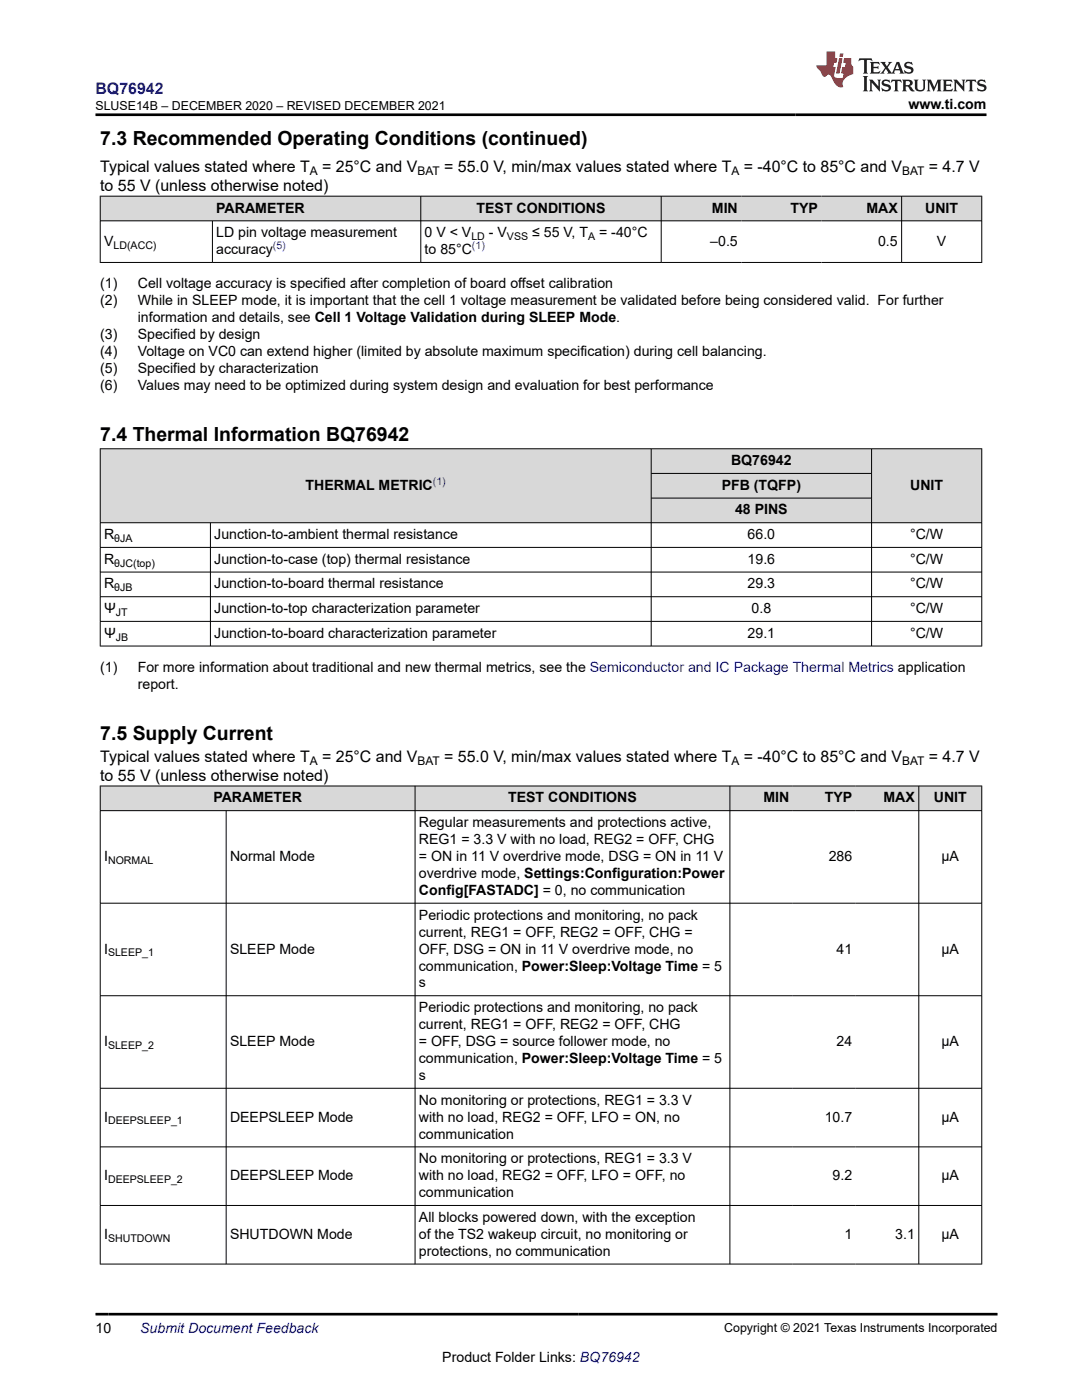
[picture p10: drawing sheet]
<svg xmlns="http://www.w3.org/2000/svg" width="216mm" height="279mm" viewBox="0 0 216 279" stroke-linecap="round" stroke-linejoin="round" font-family="sans-serif">
<defs><g id="words">
<g font-size="3.9">
<text x="20" y="28.8">7.3 Recommended Operating Conditions (continued)</text>
<text x="20" y="88">7.4 Thermal Information BQ76942</text>
<text x="20" y="147.6">7.5 Supply Current</text>
</g>
<text font-size="3.2" fill="#00f" x="19.1" y="18.7">BQ76942</text>
<g font-size="3.2">
<text x="20" y="34.3">Typical values stated where T</text>
<text x="64.3" y="34.3">= 25°C and V</text>
<text x="88.6" y="34.3">= 55.0 V, min/max values stated where T</text>
<text x="148.4" y="34.3">= -40°C to 85°C and V</text>
<text x="185.3" y="34.3">= 4.7 V</text>
<text x="20" y="38.1">to 55 V (unless otherwise noted)</text>
<text x="20" y="155.8">to 55 V (unless otherwise noted)</text>
<text x="20" y="152">Typical values stated where T</text>
<text x="64.3" y="152">= 25°C and V</text>
<text x="88.6" y="152">= 55.0 V, min/max values stated where T</text>
<text x="148.4" y="152">= -40°C to 85°C and V</text>
<text x="185.3" y="152">= 4.7 V</text>
</g>
<g font-size="2.8">
<text x="181.3" y="21.8">www.ti.com</text>
<text x="43.2" y="42.4">PARAMETER</text>
<text x="43.2" y="47.3">LD pin voltage measurement</text>
<text x="84.7" y="47.3">0 V &lt; V</text>
<text x="95.1" y="42.4">TEST CONDITIONS</text>
<text x="97.6" y="47.3">- V</text>
<text x="106.2" y="47.3">≤ 55 V, T</text>
<text x="119.5" y="47.3">= -40°C</text>
<text x="142" y="42.4">MIN</text>
<text x="157.7" y="42.4">TYP</text>
<text x="172.9" y="42.4">MAX</text>
<text x="184.6" y="42.4">UNIT</text>
<text x="20.8" y="49">V</text>
<text x="43.2" y="50.7">accuracy</text>
<text x="84.7" y="50.7">to 85°C</text>
<text x="141.7" y="49">–0.5</text>
<text x="175.2" y="49">0.5</text>
<text x="187" y="49">V</text>
<text x="20" y="57.5">(1)</text>
<text x="27.5" y="57.5">Cell voltage accuracy is specified after completion of board offset calibration</text>
<text x="20" y="60.9">(2)</text>
<text x="27.5" y="60.9">While in SLEEP mode, it is important that the cell 1 voltage measurement be validated before being considered valid. For further</text>
<text x="27.5" y="64.3">information and details, see Cell 1 Voltage Validation during SLEEP Mode.</text>
<text x="20" y="67.7">(3)</text>
<text x="20" y="71.1">(4)</text>
<text x="27.5" y="67.7">Specified by design</text>
<text x="27.5" y="71.1">Voltage on VC0 can extend higher (limited by absolute maximum specification) during cell balancing.</text>
<text x="20" y="74.5">(5)</text>
<text x="20" y="77.9">(6)</text>
<text x="27.5" y="74.5">Specified by characterization</text>
<text x="27.5" y="77.9">Values may need to be optimized during system design and evaluation for best performance</text>
<text x="145.9" y="92.8">BQ76942</text>
<text x="61" y="97.8">THERMAL METRIC</text>
<text x="144" y="97.8">PFB (TQFP)</text>
<text x="181.6" y="97.8">UNIT</text>
<text x="20.8" y="107.6">R</text>
<text x="42.8" y="107.6">Junction-to-ambient thermal resistance</text>
<text x="146.7" y="102.7">48 PINS</text>
<text x="149.2" y="107.6">66.0</text>
<text x="181.6" y="107.6">°C/W</text>
<text x="20.8" y="112.5">R</text>
<text x="42.8" y="112.5">Junction-to-case (top) thermal resistance</text>
<text x="149.2" y="112.5">19.6</text>
<text x="181.6" y="112.5">°C/W</text>
<text x="20.8" y="117.4">R</text>
<text x="42.8" y="117.4">Junction-to-board thermal resistance</text>
<text x="149.2" y="117.4">29.3</text>
<text x="181.6" y="117.4">°C/W</text>
<text x="20.8" y="122.4">Ψ</text>
<text x="42.8" y="122.4">Junction-to-top characterization parameter</text>
<text x="150" y="122.4">0.8</text>
<text x="181.6" y="122.4">°C/W</text>
<text x="20.8" y="127.3">Ψ</text>
<text x="42.8" y="127.3">Junction-to-board characterization parameter</text>
<text x="149.2" y="127.3">29.1</text>
<text x="181.6" y="127.3">°C/W</text>
<text x="20" y="134.1">(1)</text>
<text x="27.5" y="137.5">report.</text>
<text x="27.5" y="134.1">For more information about traditional and new thermal metrics, see the Semiconductor and IC Package Thermal Metrics application</text>
<text x="42.6" y="160.1">PARAMETER</text>
<text x="101.4" y="160.1">TEST CONDITIONS</text>
<text x="152.3" y="160.1">MIN</text>
<text x="164.6" y="160.1">TYP</text>
<text x="176.3" y="160.1">MAX</text>
<text x="186.3" y="160.1">UNIT</text>
<text x="83.6" y="165.1">Regular measurements and protections active,</text>
<text x="20.8" y="171.8">I</text>
<text x="45.9" y="171.8">Normal Mode</text>
<text x="83.6" y="168.4">REG1 = 3.3 V with no load, REG2 = OFF, CHG</text>
<text x="83.6" y="171.8">= ON in 11 V overdrive mode, DSG = ON in 11 V</text>
<text x="165.4" y="171.8">286</text>
<text x="187.9" y="171.8">µA</text>
<text x="83.6" y="175.2">overdrive mode, Settings:Configuration:Power</text>
<text x="83.6" y="178.6">Config[FASTADC] = 0, no communication</text>
<text x="83.6" y="183.5">Periodic protections and monitoring, no pack</text>
<text x="20.8" y="190.3">I</text>
<text x="45.9" y="190.3">SLEEP Mode</text>
<text x="83.6" y="186.9">current, REG1 = OFF, REG2 = OFF, CHG =</text>
<text x="83.6" y="190.3">OFF, DSG = ON in 11 V overdrive mode, no</text>
<text x="166.9" y="190.3">41</text>
<text x="187.9" y="190.3">µA</text>
<text x="83.6" y="193.7">communication, Power:Sleep:Voltage Time = 5</text>
<text x="83.6" y="197.1">s</text>
<text x="83.6" y="202">Periodic protections and monitoring, no pack</text>
<text x="20.8" y="208.8">I</text>
<text x="45.9" y="208.8">SLEEP Mode</text>
<text x="83.6" y="205.4">current, REG1 = OFF, REG2 = OFF, CHG</text>
<text x="83.6" y="208.8">= OFF, DSG = source follower mode, no</text>
<text x="166.9" y="208.8">24</text>
<text x="187.9" y="208.8">µA</text>
<text x="83.6" y="212.2">communication, Power:Sleep:Voltage Time = 5</text>
<text x="83.6" y="215.5">s</text>
<text x="83.6" y="220.5">No monitoring or protections, REG1 = 3.3 V</text>
<text x="20.8" y="223.8">I</text>
<text x="45.9" y="223.8">DEEPSLEEP Mode</text>
<text x="83.6" y="223.8">with no load, REG2 = OFF, LFO = ON, no</text>
<text x="83.6" y="227.2">communication</text>
<text x="164.6" y="223.8">10.7</text>
<text x="187.9" y="223.8">µA</text>
<text x="83.6" y="232.2">No monitoring or protections, REG1 = 3.3 V</text>
<text x="20.8" y="235.5">I</text>
<text x="45.9" y="235.5">DEEPSLEEP Mode</text>
<text x="83.6" y="235.5">with no load, REG2 = OFF, LFO = OFF, no</text>
<text x="83.6" y="238.9">communication</text>
<text x="166.1" y="235.5">9.2</text>
<text x="187.9" y="235.5">µA</text>
<text x="83.6" y="243.9">All blocks powered down, with the exception</text>
<text x="20.8" y="247.2">I</text>
<text x="45.9" y="247.2">SHUTDOWN Mode</text>
<text x="83.6" y="247.2">of the TS2 wakeup circuit, no monitoring or</text>
<text x="83.6" y="250.6">protections, no communication</text>
<text x="168.5" y="247.2">1</text>
<text x="178.6" y="247.2">3.1</text>
<text x="187.9" y="247.2">µA</text>
<text x="19.1" y="266.1">10</text>
<text x="88.3" y="271.7">Product Folder Links: BQ76942</text>
</g>
<text font-size="2.8" fill="#00f" x="28" y="266.1">Submit Document Feedback</text>
<g font-size="2.5">
<text x="19.1" y="21.9">SLUSE14B – DECEMBER 2020 – REVISED DECEMBER 2021</text>
<text x="144.5" y="265.8">Copyright © 2021 Texas Instruments Incorporated</text>
</g>
<g font-size="2.4">
<text x="61.8" y="34.9">A</text>
<text x="83.3" y="34.9">BAT</text>
<text x="146" y="34.9">A</text>
<text x="180" y="34.9">BAT</text>
<text x="61.8" y="152.6">A</text>
<text x="83.3" y="152.6">BAT</text>
<text x="146" y="152.6">A</text>
<text x="180" y="152.6">BAT</text>
</g>
<g font-size="2.1">
<text x="94.1" y="47.9">LD</text>
<text x="101.2" y="47.9">VSS</text>
<text x="117.4" y="47.9">A</text>
<text x="22.6" y="49.6">LD(ACC)</text>
<text x="22.8" y="108.2">θJA</text>
<text x="22.8" y="113.1">θJC(top)</text>
<text x="22.8" y="118">θJB</text>
<text x="23.1" y="122.9">JT</text>
<text x="23.1" y="127.8">JB</text>
<text x="21.6" y="172.4">NORMAL</text>
<text x="21.6" y="190.9">SLEEP_1</text>
<text x="21.6" y="209.3">SLEEP_2</text>
<text x="21.6" y="224.4">DEEPSLEEP_1</text>
<text x="21.6" y="236.1">DEEPSLEEP_2</text>
<text x="21.6" y="247.8">SHUTDOWN</text>
</g>
<g font-size="2.1" fill="#00f">
<text x="54.4" y="49.8">(5)</text>
<text x="94.2" y="49.8">(1)</text>
<text x="86.4" y="96.8">(1)</text>
</g>
</g></defs>
<g fill="#d8d8d8">
<path d="M20 39.1h175.9v5h-175.9z" fill-rule="evenodd"/>
<path d="M20.1 39.2h63.8v4.8h-63.8z" fill-rule="evenodd"/>
<path d="M84 39.2h47.9v4.8h-47.9z" fill-rule="evenodd"/>
<path d="M132 39.2h15.9v4.8h-15.9z" fill-rule="evenodd"/>
<path d="M147.9 39.2h16v4.8h-16z" fill-rule="evenodd"/>
<path d="M163.9 39.2h15.9v4.8h-15.9z" fill-rule="evenodd"/>
<path d="M180 39.2h15.8v4.8h-15.8z" fill-rule="evenodd"/>
</g>
<path d="M19.9 39.1h176.1M20 39.1v13.3M84 39.1v13.3M131.9 39.1v13.3M179.9 39.1v13.3M195.9 39.1v13.3M19.9 44.1h176.1M19.9 52.4h176.1M42.4 44.1v8.3" fill="none" stroke="#000" stroke-width=".2"/>
<g fill="#d8d8d8">
<path d="M20 89.6h175.9v4.9h-175.9z" fill-rule="evenodd"/>
<path d="M20.1 89.6h109.8v14.7h-109.8z" fill-rule="evenodd"/>
<path d="M130 89.6h43.9v4.8h-43.9z" fill-rule="evenodd"/>
<path d="M174 89.6h21.8v14.7h-21.8z" fill-rule="evenodd"/>
<path d="M130 94.5h43.9v4.8h-43.9z" fill-rule="evenodd"/>
<path d="M130 99.5h43.9v4.8h-43.9z" fill-rule="evenodd"/>
</g>
<g fill="none" stroke="#000" stroke-width=".2">
<path d="M19.9 89.6h176.1M20 89.5v39.5M129.9 89.5v39.5M129.9 94.5h44.1M129.9 99.4h44.1M173.9 89.5v39.5M195.9 89.5v39.5M19.9 104.3h176.1M19.9 109.2h176.1M19.9 114.2h176.1M19.9 119.1h176.1M42 104.3v24.7"/>
<path d="M19.9 124h176.1M19.9 128.9h176.1"/>
</g>
<g fill="#d8d8d8">
<path d="M20 156.9h175.9v4.9h-175.9z" fill-rule="evenodd"/>
<path d="M20.1 156.9h62.7v4.8h-62.7z" fill-rule="evenodd"/>
<path d="M82.9 156.9h62.7v4.8h-62.7z" fill-rule="evenodd"/>
<path d="M145.7 156.9h12.5v4.8h-12.5z" fill-rule="evenodd"/>
<path d="M158.2 156.9h12.6v4.8h-12.6z" fill-rule="evenodd"/>
<path d="M170.8 156.9h12.5v4.8h-12.5z" fill-rule="evenodd"/>
<path d="M183.4 156.9h12.4v4.8h-12.4z" fill-rule="evenodd"/>
</g>
<g fill="none" stroke="#000" stroke-width=".2">
<path d="M19.9 156.9h176.1M20 156.8v95.5M82.8 156.8v95.5M145.6 156.8v95.5M183.3 156.8v95.5M195.9 156.8v95.5M19.9 161.8h176.1M45.1 161.8v90.5M19.9 180.3h176.1M19.9 198.7h176.1M19.9 217.2h176.1M19.9 228.9h176.1"/>
<path d="M19.9 240.6h176.1M19.9 252.3h176.1"/>
</g>
<path d="M171.5 11.6l-.2 .6 .5-.2h.6v.1v2.2l-.2 .4h1l-.2-.4v-2.2v-.1h.5l.6 .2-.2-.6zM173.6 12.4l.2 .3v1.6l-.2 .4h1.9l.1-.6a1.08 1.08 0 0 1-1.3 .2v-.7h.6l.4 .2v-.7l-.4 .2h-.6v-.5l.2-.2a1 1 0 0 1 1 .3l-.1-.5zM175.7 12.4l.9 1.1-1 1.2h.9l-.2-.2 .5-.8 .4 .8-.2 .2h1.6l-.2-.2 .2-.5h.9l.1 .5-.1 .2h.9l-.2-.4-.8-1.9h-.5l-.9 2.1-.9-1.1 .9-1h-.8l.2 .2-.4 .6-.4-.6 .2-.2zM179 12.8l.4 1h-.7zM180.7 12.5a.65 .65 0 0 0-.2 .7 .65 .65 0 0 0 .6 .5l.6 .1 .1 .3a.79 .79 0 0 1-.7 .4 .79 .79 0 0 1-.7-.5l.1 .7 .2-.1a.93 .93 0 0 0 1.1 0 .93 .93 0 0 0 .4-.9 1.46 1.46 0 0 0-1.2-.6l-.1-.3a1.09 1.09 0 0 1 1.2 .2l-.2-.6-.1 .1-.5-.2zM172.2 15.2l.2 .4v2.2l-.2 .4h1l-.2-.4v-2.2l.2-.4zM173.4 15.9l.2 .4v1.5l-.2 .4h.8l-.3-.4 .1-1.3 1.6 1.8v-2l.2-.4h-.7l.1 .2 .1 1.1-1.2-1.3zM176.2 16a.65 .65 0 0 0-.2 .8 .65 .65 0 0 0 .6 .4l.6 .2 .1 .2a.79 .79 0 0 1-.7 .4 .79 .79 0 0 1-.7-.5l.1 .7 .2-.1a.93 .93 0 0 0 1.1 .1 .93 .93 0 0 0 .4-1 1.46 1.46 0 0 0-1.2-.5l-.1-.4a1.09 1.09 0 0 1 1.2 .2l-.1-.6-.2 .1-.5-.1zM177.9 15.9l-.1 .6a.63 .63 0 0 1 .8-.3v1.6l-.3 .4h1l-.2-.4v-1.6a.66 .66 0 0 1 .8 .3l-.1-.6zM180 15.9l.2 .4v1.5l-.2 .4h1l-.2-.2-.1-.7h.5l.1 .2a.79 .79 0 0 0 1.2 .6l-1-.9a.61 .61 0 0 0 .6-.6 .61 .61 0 0 0-.5-.7zM180.8 16.2h.1a.47 .47 0 0 1 .5 .1 .47 .47 0 0 1 .1 .5l-.1 .1-.7 .1zM182.3 15.9l.2 .2a2.27 2.27 0 0 0 .4 2 1.04 1.04 0 0 0 1.7-.7v-1.3l.2-.2h-.8l.2 .4v1.1a.6 .6 0 0 1-.6 .6 .6 .6 0 0 1-.6-.6v-1.1l.3-.4zM184.9 15.9l.2 .4v1.5l-.2 .4h.8l-.3-.4v-1.4l.9 1.9 .9-1.9v1.4l-.3 .4h1l-.2-.4v-1.5l.2-.4h-.8l-.7 1.5-.6-1.5zM188.1 15.9l.2 .4v1.5l-.2 .4h1.9l.1-.6a1.09 1.09 0 0 1-1.3 .2v-.7h.6l.4 .2v-.6l-.4 .2h-.6v-.6l.2-.1a1.01 1.01 0 0 1 1 .3l-.1-.6zM190.2 15.9l.3 .4v1.5l-.3 .4h.8l-.2-.4v-1.3l1.6 1.8v-2l.2-.4h-.7l.2 .2v1.1l-1.2-1.3zM192.8 15.9l-.1 .6a.63 .63 0 0 1 .8-.3v1.6l-.3 .4h1l-.2-.4v-1.6a.66 .66 0 0 1 .8 .3l-.1-.6zM195.2 16a.65 .65 0 0 0-.2 .8 .65 .65 0 0 0 .6 .4l.6 .2 .2 .2a.79 .79 0 0 1-.7 .4 .79 .79 0 0 1-.7-.5l.1 .7 .2-.1a.93 .93 0 0 0 1 .1 .93 .93 0 0 0 .5-1 1.46 1.46 0 0 0-1.3-.5v-.4a1.09 1.09 0 0 1 1.2 .2l-.2-.6-.2 .1-.5-.1z" fill="#231f20"/>
<path d="M164.9 10.3v2.7h-2l.1 .4 .8 1a.95 .95 0 0 0 1 .9 .59 .59 0 0 1 .5-.4 .59 .59 0 0 1 .5 .3l.4 .8a1.59 1.59 0 0 0 2.1 1.4 1.61 1.61 0 0 1 1-2.3l1-.3-.1-1.5a1.59 1.59 0 0 1-.3-1.7h-1.5l-.2 .9h.6l-.2 .9h-.5l-.2 .9v.3l.4 .1-.1 .9h-.7a.73 .73 0 0 1-1-.7l.3-1.5h-.5l.1-.9h.5l.2-.9h-.5v-1.3zM167.4 11.6l-.6 3.1h.7l.6-3.1zM167.6 10.7l-.1 .6h.7l.1-.6z" fill="#ed1c24"/>
<path d="M19.1 22.9h177.8M19.1 262.3h179.9" fill="none" stroke="#000" stroke-width=".53"/>
<use href="#words"/>
</svg>
